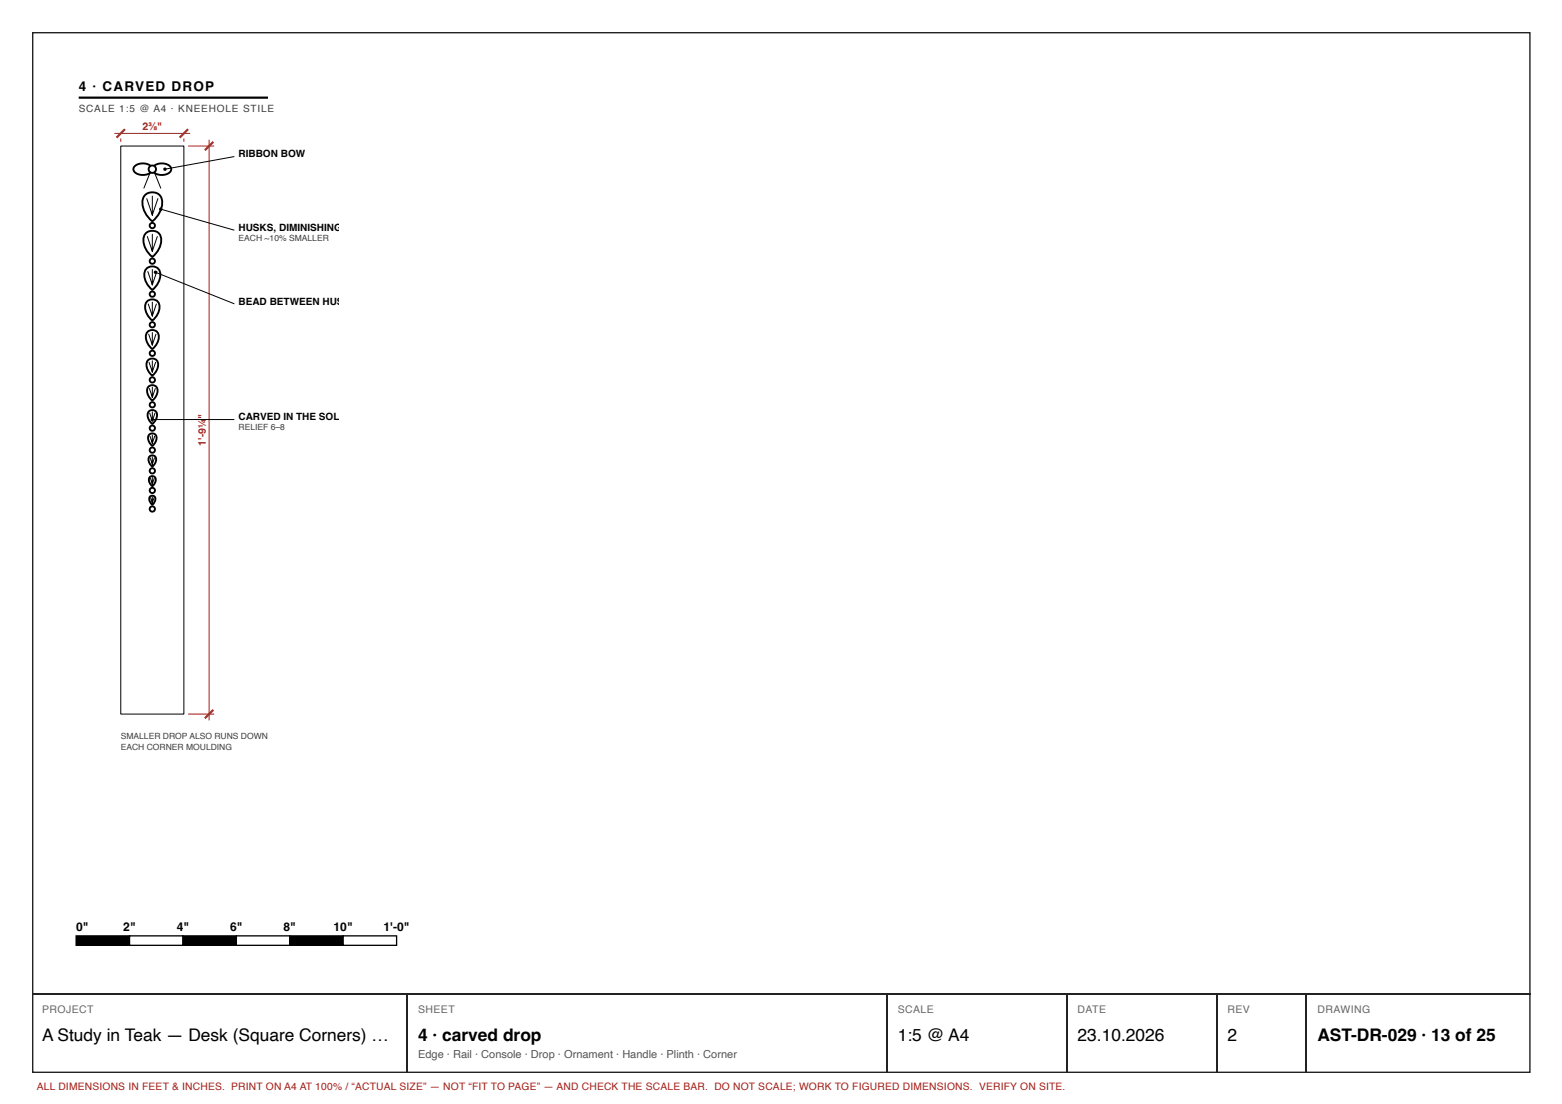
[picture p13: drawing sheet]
<svg xmlns="http://www.w3.org/2000/svg" width="297mm" height="210mm" viewBox="0 0 297 210" stroke-linecap="round" stroke-linejoin="round" font-family="sans-serif">
<defs><g id="words">
<g font-size="3.3">
<text x="8" y="197.9">A Study in Teak — Desk (Square Corners) …</text>
<text x="79.5" y="197.9">4 · carved drop</text>
<text x="170.7" y="197.9">1:5 @ A4</text>
<text x="204.9" y="197.9">23.10.2026</text>
<text x="233.4" y="197.9">2</text>
<text x="250.5" y="197.9">AST-DR-029 · 13 of 25</text>
</g>
<text font-size="2.6" x="15" y="17.4">4 · CARVED DROP</text>
<g font-size="2.3">
<text x="14.5" y="176.9">0&quot;</text>
<text x="23.4" y="176.9">2&quot;</text>
<text x="33.6" y="176.9">4&quot;</text>
<text x="43.8" y="176.9">6&quot;</text>
<text x="53.9" y="176.9">8&quot;</text>
<text x="63.4" y="176.9">10&quot;</text>
<text x="72.9" y="176.9">1'-0&quot;</text>
</g>
<text font-size="2.1" fill="#555" x="79.5" y="201.1">Edge · Rail · Console · Drop · Ornament · Handle · Plinth · Corner</text>
<g font-size="2" fill="#a51d17">
<text x="27.1" y="24.7">2⅜&quot;</text>
<text x="39.1" y="79.7" transform="rotate(-90 39.1 79.7)">&quot;</text>
<text x="39.1" y="84.8" transform="rotate(-90 39.1 84.8)">1'-9¼</text>
</g>
<g font-size="2" fill="#666">
<text x="8" y="192.6">PROJECT</text>
<text x="79.5" y="192.6">SHEET</text>
<text x="170.7" y="192.6">SCALE</text>
<text x="204.9" y="192.6">DATE</text>
<text x="233.4" y="192.6">REV</text>
<text x="250.5" y="192.6">DRAWING</text>
</g>
<text font-size="1.9" fill="#3d3d3d" x="15" y="21.2">SCALE 1:5 @ A4 · KNEEHOLE STILE</text>
<g font-size="1.9">
<text x="45.4" y="29.9">RIBBON BOW</text>
<text x="45.4" y="43.9">HUSKS, DIMINISHING</text>
<text x="45.4" y="57.9">BEAD BETWEEN HUS</text>
<text x="45.4" y="79.9">CARVED IN THE SOL</text>
</g>
<text font-size="1.9" fill="#a51d17" x="7" y="207.2">ALL DIMENSIONS IN FEET &amp; INCHES. PRINT ON A4 AT 100% / “ACTUAL SIZE” — NOT “FIT TO PAGE” — AND CHECK THE SCALE BAR. DO NOT SCALE; WORK TO FIGURED DIMENSIONS. VERIFY ON SITE.</text>
<g font-size="1.6" fill="#3d3d3d">
<text x="45.4" y="45.8">EACH ~10% SMALLER</text>
<text x="45.4" y="81.8">RELIEF 6–8</text>
<text x="23" y="140.6">SMALLER DROP ALSO RUNS DOWN</text>
<text x="23" y="142.6">EACH CORNER MOULDING</text>
</g>
</g></defs>
<path d="M6.2 6.2h284.7v197.7h-284.7z" fill="none" stroke="#222" stroke-width=".26"/>
<path d="M15 18.6h36" fill="none" stroke="#000" stroke-width=".42"/>
<path d="M23 27.8h12v108h-12z" fill="none" stroke="#000" stroke-width=".19"/>
<path d="M25.7 31.6a2.3 2.3 0 0 1 3.2 .4 1.4 1.4 0 0 1-1.7 1.3 1.4 1.4 0 0 1-1.8-1.3zM29.3 31.6a2.3 2.3 0 0 1 3.2 .4 1.4 1.4 0 0 1-1.7 1.3 1.4 1.4 0 0 1-1.8-1.3z" fill="none" stroke="#000" stroke-width=".36"/>
<circle cx="29" cy="32.2" r=".7" fill="#fff"/>
<g fill="none" stroke="#000" stroke-width=".36">
<path d="M27.7 37a1.98 1.98 0 0 1 2.5-.1 1.98 1.98 0 0 1 .6 2.4 5.1 5.1 0 0 1-1.8 2.8 4.2 4.2 0 0 1-1.7-4.7zM27.8 44.3a1.75 1.75 0 0 1 2.1-.2 1.75 1.75 0 0 1 .7 2 4.5 4.5 0 0 1-1.6 2.8 3.8 3.8 0 0 1-1.6-4.1zM27.9 51a1.58 1.58 0 0 1 1.9-.2 1.58 1.58 0 0 1 .7 1.8 4.1 4.1 0 0 1-1.5 2.5 3.4 3.4 0 0 1-1.4-3.6zM27.9 57.4a1.46 1.46 0 0 1 1.9-.2 1.46 1.46 0 0 1 .4 1.9l-.7 1.3-.5 .5a2.83 2.83 0 0 1-1.1-3.5zM28 63.1a1.31 1.31 0 0 1 1.7-.1 1.31 1.31 0 0 1 .4 1.7l-.6 1.2-.5 .5a2.55 2.55 0 0 1-1-3.3zM28.1 68.5a1.18 1.18 0 0 1 1.6-.1 1.18 1.18 0 0 1 .3 1.5l-.6 1.1-.4 .4a2.3 2.3 0 0 1-.9-2.9zM28.1 73.6a1.03 1.03 0 0 1 1.3-.3 1.03 1.03 0 0 1 .5 1.3l-.5 1.1-.4 .5a2.23 2.23 0 0 1-.9-2.6zM28.2 78.3a.93 .93 0 0 1 1.2-.3 .93 .93 0 0 1 .4 1.2l-.4 1-.4 .4a2.01 2.01 0 0 1-.8-2.3zM28.3 82.7a.84 .84 0 0 1 1.1-.2 .84 .84 0 0 1 .4 1l-.5 .9-.3 .4a1.8 1.8 0 0 1-.7-2.1zM28.5 86.7l.5-.1 .4 .1a1.3 1.3 0 0 1-.4 2 1.42 1.42 0 0 1-.5-2zM28.6 90.6l.4-.1 .3 .1a1.17 1.17 0 0 1-.3 1.8 1.28 1.28 0 0 1-.4-1.8zM28.6 94.3h.7a1.05 1.05 0 0 1-.3 1.7 1.15 1.15 0 0 1-.4-1.7z"/>
<circle cx="29" cy="32.2" r=".7"/>
<circle cx="29" cy="42.9" r=".5"/>
<circle cx="29" cy="49.7" r=".5"/>
<circle cx="29" cy="55.9" r=".5"/>
<circle cx="29" cy="72.2" r=".5"/>
<circle cx="29" cy="67.2" r=".5"/>
<circle cx="29" cy="77" r=".5"/>
<circle cx="29" cy="61.7" r=".5"/>
<circle cx="29" cy="93.2" r=".5"/>
<circle cx="29" cy="96.8" r=".5"/>
<circle cx="29" cy="85.6" r=".5"/>
<circle cx="29" cy="89.5" r=".5"/>
<circle cx="29" cy="81.4" r=".5"/>
</g>
<g fill="none" stroke="#000" stroke-width=".19">
<path d="M27.9 37.8l1.1 3.1M28.6 32.8l-1.2 3M29 37.3v3.6M29.4 32.8l1.2 3M30 37.8l-1 3.1M30.6 39.8l14 4M44.6 29.8l-13.2 2.4M28 45l1 2.8M28.1 51.6l.9 2.6M28.2 57.8l.8 2.3M29 44.5v3.3M29 51.2v3"/>
<path d="M29 57.4v2.7M29.6 51.8l15 6M29.7 57.8l-.7 2.3M29.8 51.6l-.8 2.6M29.9 45l-.9 2.8M28.3 63.5l.7 2.1M28.3 68.9l.7 1.8M28.4 73.9l.6 1.6M28.5 78.5l.5 1.5M29 79.8h15.6M29 63.2v2.4M29 68.6v2.1"/>
<path d="M29 73.6v1.9M29 78.3v1.7M29.5 78.5l-.5 1.5M29.5 73.9l-.5 1.6M29.6 68.9l-.6 1.8M29.7 63.5l-.7 2.1M28.5 82.9l.5 1.4M28.6 87l.4 1.2M28.6 90.9l.4 1.1M28.6 94.6l.4 1M29 82.7v1.6M29 86.9v1.3"/>
<path d="M29 90.8v1.2M29 94.5v1.1M29.3 94.6l-.3 1M29.3 90.9l-.3 1.1M29.4 87l-.4 1.2M29.4 82.9l-.4 1.4"/>
</g>
<path d="M21.8 25.4h14.4M23 26.3v.7M35 26.3v.7M35.8 27.8h4.9M39.8 26.6v110.4M35.8 135.8h4.9" fill="none" stroke="#a51d17" stroke-width=".19"/>
<path d="M23.8 24.6l-1.6 1.6M35.8 24.6l-1.6 1.6M40.6 27l-1.6 1.6M40.6 135l-1.6 1.6" fill="none" stroke="#a51d17" stroke-width=".41"/>
<g fill="#000">
<path d="M14.5 177.9h10.1v1.8h-10.1z"/>
<circle cx="30.6" cy="39.8" r=".32"/>
<circle cx="31.4" cy="32.2" r=".32"/>
<circle cx="29.6" cy="51.8" r=".32"/>
<circle cx="29" cy="79.8" r=".32"/>
</g>
<path d="M14.5 177.9h10.1v1.8h-10.1z" fill="none" stroke="#000" stroke-width=".25"/>
<path d="M24.6 177.9h10.2v1.8h-10.2z" fill="#fff"/>
<path d="M24.6 177.9h10.2v1.8h-10.2zM34.8 177.9h10.1v1.8h-10.1z" fill="none" stroke="#000" stroke-width=".25"/>
<path d="M34.8 177.9h10.1v1.8h-10.1z" fill="#000"/>
<path d="M44.9 177.9h10.2v1.8h-10.2z" fill="#fff"/>
<path d="M44.9 177.9h10.2v1.8h-10.2zM55.1 177.9h10.2v1.8h-10.2z" fill="none" stroke="#000" stroke-width=".25"/>
<path d="M55.1 177.9h10.2v1.8h-10.2z" fill="#000"/>
<path d="M65.3 177.9h10.1v1.8h-10.1z" fill="#fff"/>
<path d="M65.3 177.9h10.1v1.8h-10.1z" fill="none" stroke="#000" stroke-width=".25"/>
<path d="M6.1 189h284.9M77.4 189.2v14.8M168.7 189.2v14.8M202.8 189.2v14.8M231.4 189.2v14.8M248.3 189.2v14.8" fill="none" stroke="#222" stroke-width=".26"/>
<use href="#words"/>
</svg>
